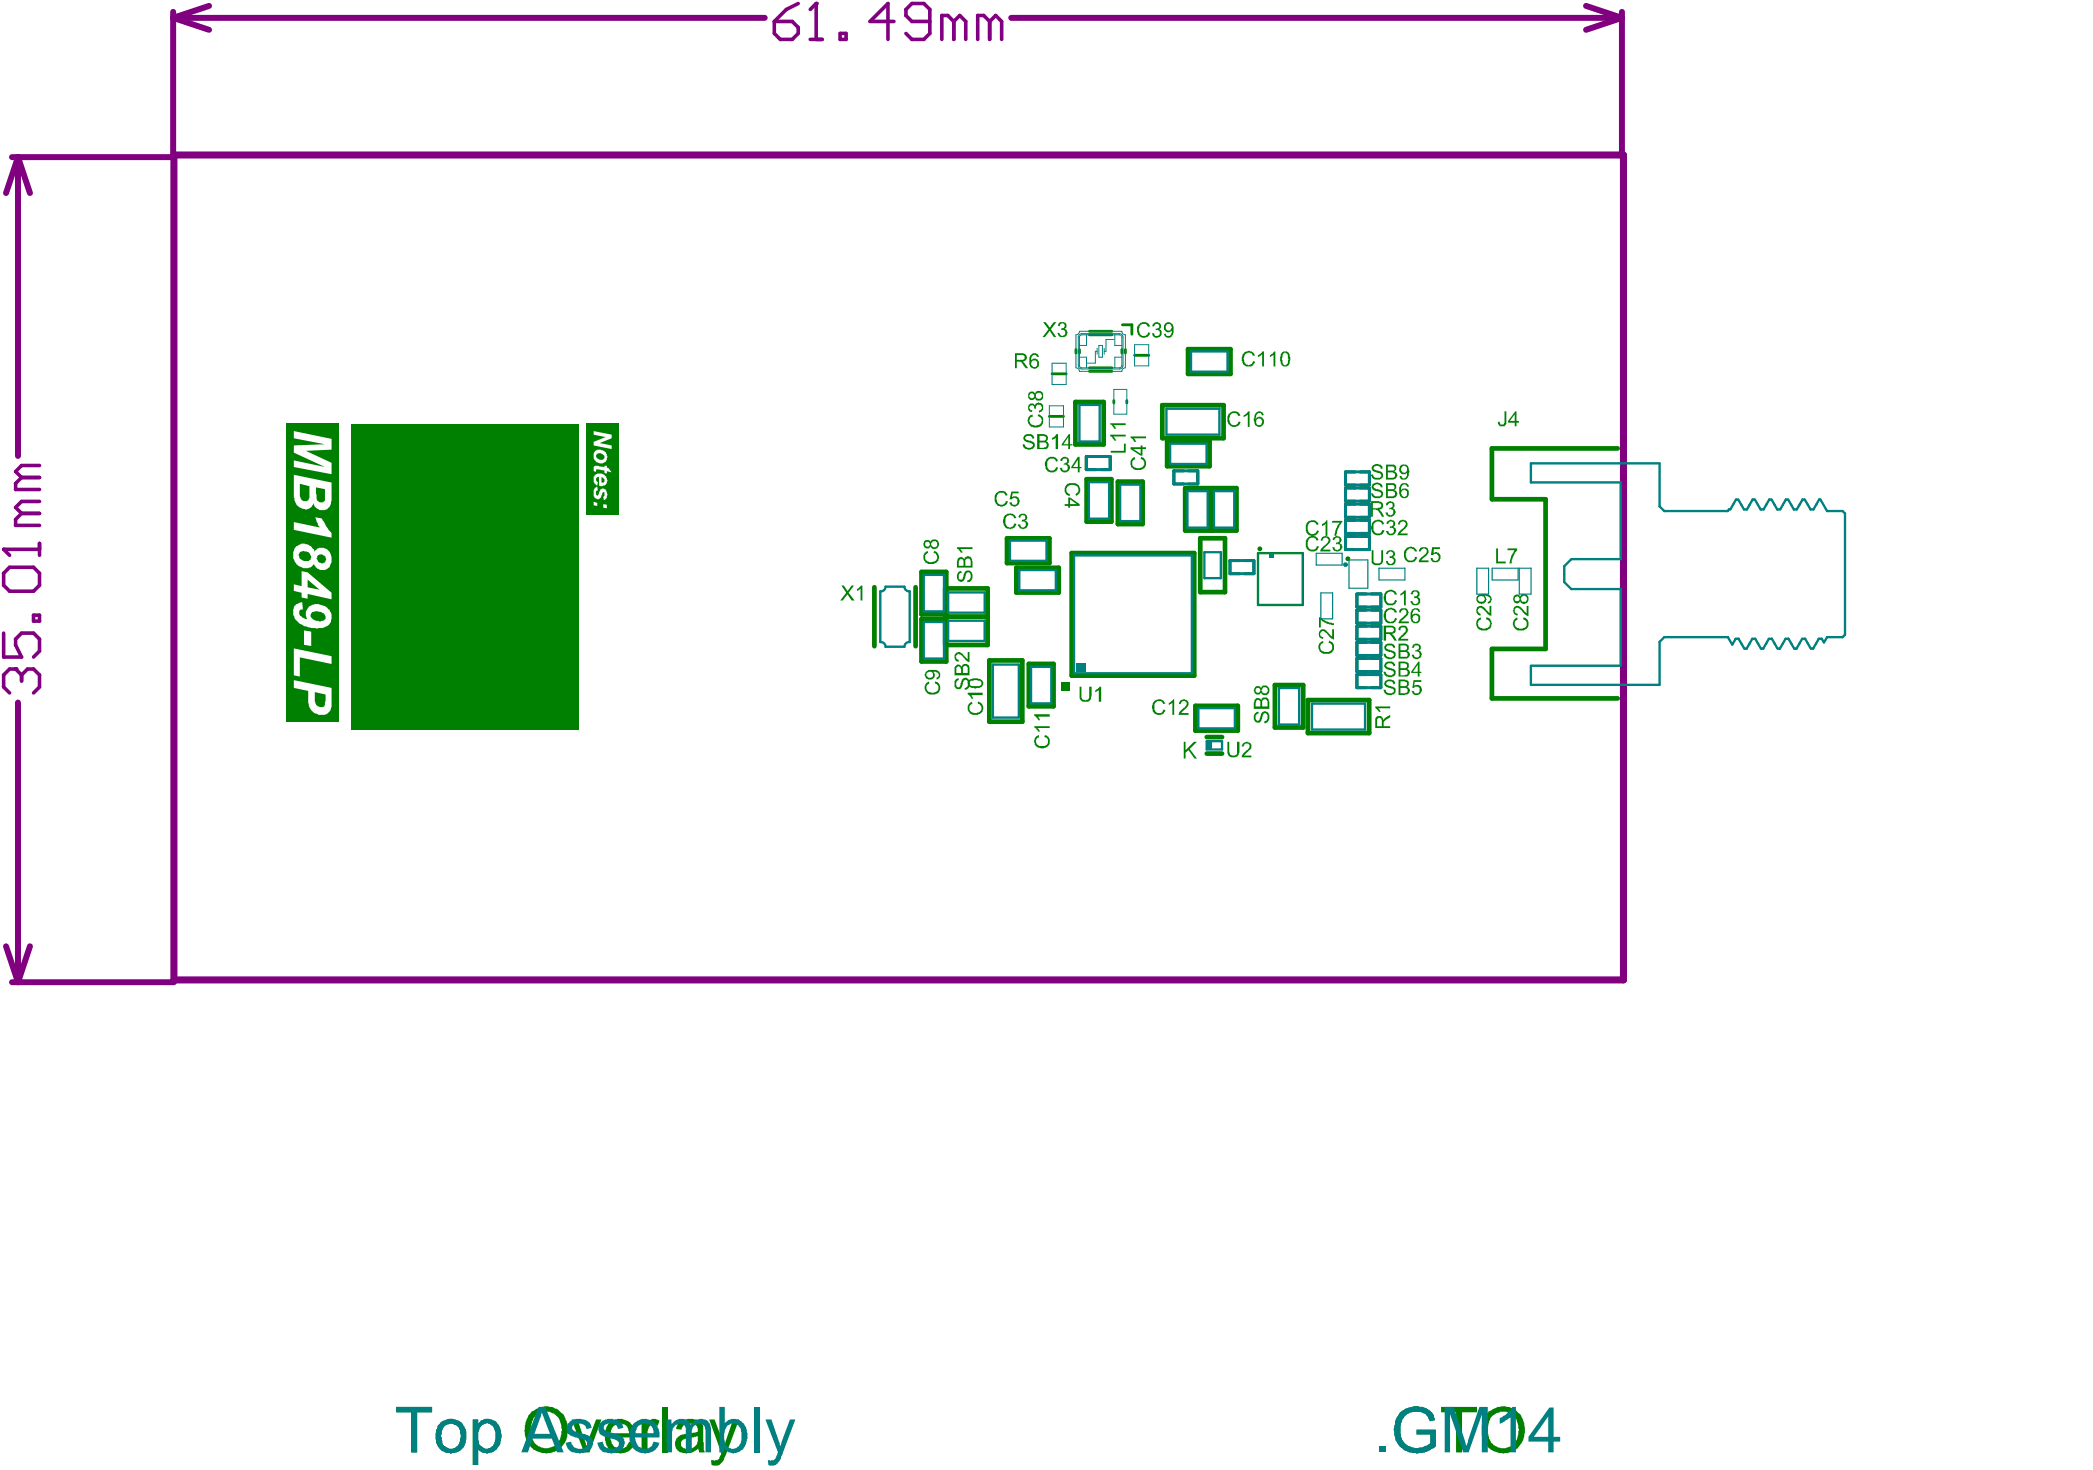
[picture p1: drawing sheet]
<svg xmlns="http://www.w3.org/2000/svg" width="295mm" height="207mm" viewBox="0 0 295 207" stroke-linecap="round" stroke-linejoin="round" font-family="sans-serif">
<path d="M177.5 78.1h6.3v7.3h-6.3z" fill="none" stroke="#008000" stroke-width=".33"/>
<g fill="none" stroke="#008000" stroke-width=".42">
<path d="M153.2 64.4h1.4M153.2 64.4v1.9h1.4M155.3 64.4h1.3v1.9h-1.3M166.9 66.4h-1.3v1.9h1.3M167.7 66.4h1.3v1.9h-1.3M174.8 79.1h-1.3v1.9h1.3M175.6 79.1h1.3v1.8l-1.3 .1M189.8 75.7h1.3M189.8 75.7v1.8h1.3M191.1 66.6h-1.3v1.8h1.3M191.1 68.9h-1.3v1.8h1.3M191.1 71.1h-1.3v1.9h1.3"/>
<path d="M191.1 73.4h-1.3v1.9h1.3M191.9 73h1.3M191.9 68.4h1.3M191.9 66.6h1.3v1.8M191.9 68.9h1.3v1.8h-1.3M191.9 71.1h1.3v1.9M191.9 73.4h1.3v1.9h-1.3M191.9 75.7h1.3v1.8h-1.3M191.4 92.9h1.3M191.4 83.8h1.3M191.4 88.4h1.3M191.4 95.2h1.3"/>
<path d="M191.4 92.9v1.9h1.3M191.4 83.8v1.9h1.3M191.4 88.4v1.8h1.3M191.4 95.2v1.8h1.3M192.7 86.1h-1.3v1.8h1.3M192.7 90.6l-1.3 .1v1.8h1.3M193.5 92.9h1.3v1.9h-1.3M193.5 83.8h1.3v1.9h-1.3M193.5 86.1h1.3v1.8h-1.3M193.5 88.4h1.3v1.8h-1.3M193.5 90.6h1.3v1.9h-1.3M193.5 95.2h1.3v1.8h-1.3"/>
</g>
<g fill="none" stroke="#008000" stroke-width=".66">
<path d="M151.7 56.7h4v6h-4zM164 57.2h8.6v4.6h-8.6zM167.6 49.3h6v3.5h-6zM142.1 76h5.9v3.5h-5.9zM151.2 78h17.3v17.3h-17.3zM153.3 67.6h3.5v6h-3.5zM157.7 68h3.5v6h-3.5zM164.7 62.3h5.9v3.5h-5.9zM167.2 68.9h3.5v6h-3.5zM169.3 76h3.5v7.6h-3.5zM171 68.9h3.4v6h-3.4zM228.2 63.3h-17.7v7.2h7.5v21.1h-7.5v7h17.7"/>
<path d="M123.4 82.9v8.3M129.2 82.9v8.3M130 80.7h3.5v6h-3.5zM130 87.4h3.5v5.9h-3.5zM133.3 87h6M133.3 83h6v8h-6zM139.6 93.2h4.6v8.6h-4.6zM143.4 80.1h6v3.5h-6zM145.1 93.7h3.5v6h-3.5zM168.6 99.6h6v3.5h-6zM179.9 96.7h3.9v6h-3.9zM184.5 98.8h8.7v4.6h-8.7z"/>
<path d="M170.2 106.3h2.2M170.2 104h2.2"/>
</g>
<g fill="none" stroke="#008000" stroke-width=".4">
<path d="M148.4 52.8h2M150 58.8h-2M151.8 49.3v.5M152.3 49.3v.5M153.7 52.4h3.2M153.7 46.7h3.2M153.7 47.2h3.2M156.9 51.9h-3.2M157.1 56.5v.4M158.3 49.3v.5M158.4 45.8h1.3v1.4M158.8 49.3v.5"/>
<path d="M159 56.5v.4M160.1 50.1h2"/>
</g>
<g fill="#008000">
<path d="M49.6 59.8h32v43.1h-32z" fill-rule="evenodd"/>
<path d="M82.8 59.8h4.6v12.9h-4.6z" fill-rule="evenodd"/>
</g>
<g fill="#008000">
<path d="M194.5 204.1h1v.9h-1z"/>
<path d="M197.6 199.2a3.3 3.3 0 0 1 4.4 .1l.3 .4 .2 .7-.8 .2-.1-.2a1.37 1.37 0 0 0-1.1-1.1 2.42 2.42 0 0 0-2.4 .7v.1a2.45 2.45 0 0 0-.5 2v.1a2.22 2.22 0 0 0 2.8 2.1l.9-.3 .5-.3v-1.3h-2v-.7h2.7v2.4v.1a4.3 4.3 0 0 1-3.7 .8l-.3-.2a2.62 2.62 0 0 1-1.7-2 4 4 0 0 1 .7-3.4z"/>
<path d="M203.3 198.5h5.1v.8h-2.1v5.7h-.9v-5.7h-2.1z"/>
<path d="M167 104.7h.3v1.2l1.1-1.2h.5l-1.1 1 1.1 1.3h-.4l-.8-1.1-.4 .3v.8h-.3z"/>
<path d="M55.9 198.5h5.1v.8h-2.2v5.7h-.8v-5.7h-2.1z"/>
<path d="M80.6 200.3h.9l1.2 3.7 1.4-3.7h.8l-1.7 4.7h-.8z"/>
<path d="M90.5 200.3h.8v.8l.1-.2a.97 .97 0 0 1 1.3-.6l.3 .2-.2 .7a.8 .8 0 0 0-.9-.1 .8 .8 0 0 0-.5 .7v.1v3.1h-.9z"/>
<path d="M93.5 198.5h.8v6.5h-.8z"/>
<path d="M100 200.3h.8l1.1 2.9 .3 .9 1.2-3.8h.9l-1.8 4.7a3.1 3.1 0 0 1-1 1.7l-.2 .1-.9-.1-.1-.7 .5 .1 .3-.1a.59 .59 0 0 0 .5-.5l.1-.3v-.2z"/>
<path d="M149.7 96.2h1.2v1.2h-1.2z"/>
<path d="M210.5 199.8a3.3 3.3 0 0 0 .2 4.1h.1a2.02 2.02 0 0 0 3.1-.6l.1-.2 .2-.7a3 3 0 0 0-.8-2.8 2.17 2.17 0 0 0-2.8 .2zM210.1 199.1h.1a2.71 2.71 0 0 1 3.2-.3 2.6 2.6 0 0 1 1.6 2.3 3.4 3.4 0 0 1-1.4 3.6 3 3 0 0 1-2.4 .3l-.5-.2a2.74 2.74 0 0 1-1.5-1.8 4.1 4.1 0 0 1 .9-3.9z"/>
<path d="M62.8 201.1a1.99 1.99 0 0 0-.5 1.8v.3a1.32 1.32 0 0 0 1.4 1.2 1.32 1.32 0 0 0 1.2-1.5l.1-.1-.1-.5a1.31 1.31 0 0 0-1.5-1.4zM62.1 200.7a2.26 2.26 0 0 1 3.7 1.3 3.7 3.7 0 0 1-.5 2.3 2.18 2.18 0 0 1-2.7 .5h-.2l-.3-.3a2.48 2.48 0 0 1-.6-2.1v-.5a1.97 1.97 0 0 1 .6-1.2z"/>
<path d="M66.7 200.3h.8v.7a1.51 1.51 0 0 1 2.2-.5 1.32 1.32 0 0 1 .8 1l.1 .1a2.96 2.96 0 0 1-.3 2.5 1.78 1.78 0 0 1-2.5 .7l-.3-.3v2.2h-.8zM68.1 201.1a2.19 2.19 0 0 0-.6 2.1v.2a1.19 1.19 0 0 0 1.1 1 1.44 1.44 0 0 0 1.3-1.5v-.3a1.62 1.62 0 0 0-.3-1.3l-.1-.1a.92 .92 0 0 0-1.1-.3z"/>
<path d="M75.5 199.8a3.5 3.5 0 0 0 0 3.9l.1 .1a2.17 2.17 0 0 0 2.4 .3 2.17 2.17 0 0 0 1.2-2.1 2.68 2.68 0 0 0-1.1-2.5 1.64 1.64 0 0 0-1.3-.3l-.6 .2zM75.1 199.1h.1a2.71 2.71 0 0 1 3.2-.3l.3 .1a3.7 3.7 0 0 1 1.4 3.2l-.1 .2a2.96 2.96 0 0 1-4.3 2.5 3.1 3.1 0 0 1-1.7-3.5l.1-.3a2.75 2.75 0 0 1 1-1.9z"/>
<path d="M86.5 201.2l-.3 .6-.1 .4h2.6a1.3 1.3 0 0 0-1.3-1.3h-.3zM86.1 200.6h.1a2.07 2.07 0 0 1 3.1 .7l.3 .9v.6h-3.5v.2a1.44 1.44 0 0 0 2.2 1.2l.4-.8 .9 .2a2.19 2.19 0 0 1-3.2 1.2 1.9 1.9 0 0 1-1-1.9 2.81 2.81 0 0 1 .7-2.3z"/>
<path d="M96.4 203.1a.72 .72 0 0 0 .1 1.3 1.41 1.41 0 0 0 1.9-1.1v-.6zM95.8 200.7a2.61 2.61 0 0 1 3.2 .1l.2 .3 .1 3.5 .2 .4h-.9l-.1-.6-.1 .1a2.6 2.6 0 0 1-2.6 .4 1.34 1.34 0 0 1-.5-1.5 1.34 1.34 0 0 1 1.2-1l1.8-.3a.4 .4 0 0 0 .1-.6 .81 .81 0 0 0-1.1-.6 1.38 1.38 0 0 0-1 .3l-.1 .5h-.9h.1l.2-.7z"/>
</g>
<g fill="#fff">
<path d="M83.8 60.8l2.5 .5v.5l-1.7 .7 1.7 .4v.5l-2.5-.5v-.5l1.6-.7-1.6-.4z"/>
<path d="M83.9 65.7l1.4 .2v-.2h.3v.3l.3 .1 .4 .6-.7-.2v.3l-.3-.1v-.3l-.9-.2a.24 .24 0 0 0-.3 0 .24 .24 0 0 0 0 .4l-.3-.1v-.6z"/>
<path d="M84 68.8l.3-.1v.5a.39 .39 0 0 0-.2 .6l.2 .2 .2-.6a.57 .57 0 0 1 .9-.3l.2 .3 .1 .5-.1 .4-.2 .2h-.2l-.1-.4 .2-.2a.26 .26 0 0 0 0-.3 .26 .26 0 0 0-.3-.2l-.1 .5a.55 .55 0 0 1-.6 .6 .55 .55 0 0 1-.5-.6v-.7z"/>
<path d="M84.2 64v.1a.56 .56 0 0 0 .4 .8 .47 .47 0 0 0 .6-.1 .47 .47 0 0 0 .1-.5l-.5-.3zM84.1 63.5a1.09 1.09 0 0 1 1.2 .2 1.09 1.09 0 0 1 .3 1.1 .84 .84 0 0 1-1.3 .4h-.1a1.12 1.12 0 0 1-.1-1.7z"/>
<path d="M84.9 67.3v.8a.32 .32 0 0 0 .4-.2 .32 .32 0 0 0-.2-.4zM83.9 67a1.14 1.14 0 0 1 1.8 .9h-.1v.2a.74 .74 0 0 1-.8 .5l-.3-.1v-1.2h-.1a.34 .34 0 0 0-.3 .3 .34 .34 0 0 0 .2 .4v.5a1.03 1.03 0 0 1-.5-1.2z"/>
<path d="M85.1 71.1l.5 .1v.5l-.5-.1zM83.8 70.8l.5 .2v.4l-.5-.1z"/>
</g>
<g fill="#008000">
<path d="M184.6 75.8a.87 .87 0 0 1 1.4 .3l-.3 .2v-.2a.66 .66 0 0 0-.7-.2 .66 .66 0 0 0-.5 .6 .76 .76 0 0 0 .7 1.1 .43 .43 0 0 0 .5-.5h.1h.3a.97 .97 0 0 1-1.4 .6l-.1-.1a1.35 1.35 0 0 1-.2-1.6z"/>
<path d="M186.5 75.8h.1a.69 .69 0 0 1 1.1 .5l-.1 .3-.9 .9v.1h1v.2h-1.4a2.14 2.14 0 0 1 .9-1.1v-.1a.41 .41 0 0 0 0-.7 .41 .41 0 0 0-.6 .4h-.3z"/>
<path d="M188.2 75.8h.1a.57 .57 0 0 1 .7 0 .57 .57 0 0 1 .1 .7l-.1 .1v.1a.48 .48 0 0 1 .4 .6h-.1a.67 .67 0 0 1-.6 .5 .67 .67 0 0 1-.7-.4l-.1-.2h.4v.1a.39 .39 0 0 0 .6 .3l.1-.2a.44 .44 0 0 0 0-.5 .44 .44 0 0 0-.6-.1l.2-.3a.36 .36 0 0 0 .4-.2 .36 .36 0 0 0-.2-.4h-.2a.3 .3 0 0 0-.3 .3h-.3v-.2z"/>
<path d="M184.6 73.5h.1a.9 .9 0 0 1 1.3 .4l-.3 .2a.61 .61 0 0 0-.6-.4 .61 .61 0 0 0-.5 .5l-.1 .1a.83 .83 0 0 0 .9 1.1l.3-.2 .1-.3h.3l-.1 .1a.92 .92 0 0 1-1.1 .6 .92 .92 0 0 1-.7-1.1l.1-.7z"/>
<path d="M186.5 73.9l.4-.1 .2-.4h.2v2.2h-.3v-1.7l-.5 .4z"/>
<path d="M187.9 73.5h1.5v.2l-.7 1-.2 .9h-.2l.1-.7 .3-.8 .3-.3h-1.1z"/>
<path d="M193.7 65.6a1.01 1.01 0 0 1 1.3 .2v.4h-.2a.52 .52 0 0 0-.9-.4l-.1 .2a.3 .3 0 0 0 .3 .3l.6 .2a.62 .62 0 0 1 .4 .7 .62 .62 0 0 1-.7 .5h-.1a.71 .71 0 0 1-.8-.5h-.1v-.2l.3-.1a.61 .61 0 0 0 .4 .5 .61 .61 0 0 0 .6-.1 .34 .34 0 0 0 .1-.4 .34 .34 0 0 0-.4-.2h-.1a.72 .72 0 0 1-.8-.8z"/>
<path d="M193.7 68.3a.92 .92 0 0 1 1.2 .1l.1 .4h-.2a.51 .51 0 0 0-.5-.5 .51 .51 0 0 0-.5 .5l.3 .2 .5 .1a.6 .6 0 0 1 .5 .7 .6 .6 0 0 1-.7 .5 .76 .76 0 0 1-1-.7l.4 .1a.52 .52 0 0 0 .7 .3 .32 .32 0 0 0 .4-.4l-.1-.2-.5-.1a.67 .67 0 0 1-.7-1z"/>
<path d="M195.5 96.1a.78 .78 0 0 1 1.3 .3l-.2 .2a.49 .49 0 0 0-.4-.5 .49 .49 0 0 0-.5 .1l-.1 .1a.3 .3 0 0 0 .1 .3 .3 .3 0 0 0 .3 .1l.6 .2v.1a.46 .46 0 0 1 .3 .4 .46 .46 0 0 1-.2 .4v.1a1.15 1.15 0 0 1-1.4-.2l-.1-.4 .3 .1a.43 .43 0 0 0 .5 .4h.4v-.1a.31 .31 0 0 0 .2-.3 .31 .31 0 0 0-.4-.2l-.3-.1v-.1a.55 .55 0 0 1-.5-.3 .55 .55 0 0 1 0-.6z"/>
<path d="M199.4 96h1.1v.2h-.9l-.1 .5 .3-.1a.72 .72 0 0 1 .8 .8 .72 .72 0 0 1-.8 .7h-.2l-.3-.3-.1-.3h.2a.46 .46 0 0 0 .6 .3 .46 .46 0 0 0 .3-.6l-.1-.1a.42 .42 0 0 0-.7 0h-.2z"/>
<path d="M195.5 90.9h.1a.79 .79 0 0 1 1.2 .4v.1h-.2a.52 .52 0 0 0-.8-.3 .25 .25 0 0 0-.3 .2 .25 .25 0 0 0 .3 .3l.1 .1a1.47 1.47 0 0 1 1 .5v.1a.72 .72 0 0 1-.8 .7l-.6-.2-.2-.1-.1-.4h.3v.1a.61 .61 0 0 0 .6 .4 .61 .61 0 0 0 .5-.4 .3 .3 0 0 0-.3-.3l-.4-.2a.57 .57 0 0 1-.5-.3 .57 .57 0 0 1 .1-.6z"/>
<path d="M199.4 90.9h.1a.57 .57 0 0 1 .8 .1 .57 .57 0 0 1 0 .8h-.1l.2 .1a.69 .69 0 0 1 0 .9 .69 .69 0 0 1-1 0l-.2-.3 .2-.2a.42 .42 0 0 0 .4 .5 .42 .42 0 0 0 .5-.5 .42 .42 0 0 0-.5-.4h-.1v-.1a.43 .43 0 0 0 .5-.5 .39 .39 0 0 0-.6-.2l-.2 .3h-.2z"/>
<path d="M195.8 70.8h.1a.69 .69 0 0 1 .9 .5h-.1v.3l-.2 .1a.56 .56 0 0 1 .4 .5 .56 .56 0 0 1-.3 .5 .72 .72 0 0 1-1.1-.3v-.1h.3l.1 .3a.44 .44 0 0 0 .7-.2 .44 .44 0 0 0-.5-.6l-.1 .1 .1-.3a.36 .36 0 0 0 .4-.2 .36 .36 0 0 0-.2-.4h-.2a.3 .3 0 0 0-.3 .3h-.3v-.2z"/>
<path d="M197.5 88.4h.1a.72 .72 0 0 1 1.1 .6h-.1v.2l-1 .9h1.1v.3h-1.5l.1-.3 .7-.7a.43 .43 0 0 0 .3-.4 .43 .43 0 0 0-.3-.5 .34 .34 0 0 0-.4 .5l-.4-.1h.1v-.3z"/>
<path d="M193.9 73.4h.2a.84 .84 0 0 1 1.2 .5l-.4 .1a.56 .56 0 0 0-.4-.4 .56 .56 0 0 0-.6 .2h-.1a1.62 1.62 0 0 0 .1 1.3 .64 .64 0 0 0 .7 .2 .64 .64 0 0 0 .4-.5l.3 .1a.96 .96 0 0 1-1.7 .2 1.28 1.28 0 0 1 .3-1.7z"/>
<path d="M195.8 73.5a.73 .73 0 0 1 1.1 .4l-.1 .3-.2 .1v.1a.48 .48 0 0 1 .4 .6h-.1a.69 .69 0 0 1-.7 .5 .69 .69 0 0 1-.7-.6h.4v.2a.43 .43 0 0 0 .7 .1 .43 .43 0 0 0-.1-.7h-.2v-.1l-.3 .1 .2-.2a.36 .36 0 0 0 .4-.3 .36 .36 0 0 0-.2-.4h-.2a.3 .3 0 0 0-.3 .3h-.3v-.2z"/>
<path d="M197.4 73.5h.1a.62 .62 0 0 1 .7-.1h.1a.72 .72 0 0 1 0 1.1l-.7 .8h1v.2h-1.5l.2-.4 .3-.3a1.09 1.09 0 0 0 .7-1 .45 .45 0 0 0-.4-.2 .45 .45 0 0 0-.4 .3v.1h-.3z"/>
<path d="M186.3 90.6l.4-.1v.2l-.2 .1a.61 .61 0 0 0-.2 .7 .61 .61 0 0 0 .5 .4 .79 .79 0 0 0 .8 0 .79 .79 0 0 0 .3-.8l-.1-.3-.4-.1 .1-.3a.98 .98 0 0 1 .7 1.2 .98 .98 0 0 1-1.3 .7h-.2a1.09 1.09 0 0 1-.7-1.1l.1-.4z"/>
<path d="M186.4 88.8h.3a.45 .45 0 0 1 .5 .3l.7 .7v-1h.3v1.4a1.5 1.5 0 0 1-.9-.7l-.3-.2a.41 .41 0 0 0-.7 0 .41 .41 0 0 0 .4 .6v.2h-.1a.7 .7 0 0 1-.4-1.1z"/>
<path d="M186.1 87.1h.2l.1 .2 .4 .2 .3 .1v.1l1.1 .2v.3a2.66 2.66 0 0 1-1.9-.8v1.1h-.2z"/>
<path d="M195.6 85.9l.4-.1a.78 .78 0 0 1 1 .5h.1v.1h-.4v-.1a.64 .64 0 0 0-.8-.3 .64 .64 0 0 0-.4 .9 .53 .53 0 0 0 .4 .7 .57 .57 0 0 0 .6 .1 .57 .57 0 0 0 .3-.5l.3 .1a.89 .89 0 0 1-.7 .7 .89 .89 0 0 1-.9-.4l-.1-.1a1.29 1.29 0 0 1 .2-1.6z"/>
<path d="M197.6 85.9a.79 .79 0 0 1 1.1 .3 .85 .85 0 0 1-.5 .9l-.6 .6h1.1v.2h-1.4l.2-.5 .2-.2a.91 .91 0 0 0 .7-1h-.1a.37 .37 0 0 0-.4-.2 .37 .37 0 0 0-.3 .3v.1h-.3h.1v-.2z"/>
<path d="M195.6 83.4a.91 .91 0 0 1 1.2 .1l.3 .2v.2h-.4a.61 .61 0 0 0-.7-.4 .61 .61 0 0 0-.5 .6v.1a.72 .72 0 0 0 .3 .9 .72 .72 0 0 0 .8 0l.2-.4 .3 .1a.96 .96 0 0 1-1.2 .6 .96 .96 0 0 1-.7-1l.1-.6z"/>
<path d="M197.6 83.8l.6-.5h.1v2.1h-.2v-1.7l-.5 .4z"/>
<path d="M199.3 83.3h.2a.56 .56 0 0 1 .7 .2 .56 .56 0 0 1 0 .6l-.2 .1 .1 .1a.61 .61 0 0 1 .2 .8 .61 .61 0 0 1-.7 .3 .58 .58 0 0 1-.6-.6h.3a.42 .42 0 0 0 .4 .4 .42 .42 0 0 0 .4-.3 .42 .42 0 0 0-.3-.5h-.3v-.3a.37 .37 0 0 0 .5-.1 .37 .37 0 0 0-.2-.5 .37 .37 0 0 0-.5 .1v.3l-.3-.1z"/>
<path d="M212.3 58h.2v1.5a.67 .67 0 0 1-.9 .7l-.3-.4v-.2l.3-.1v.1a.32 .32 0 0 0 .4 .3l.3-.3z"/>
<path d="M159.7 64.7l.4-.2 .1 .3a.64 .64 0 0 0-.5 .6 .64 .64 0 0 0 .4 .6 1.1 1.1 0 0 0 1.3-.4l-.1-.6-.4-.3 .1-.2h.1a.92 .92 0 0 1 .6 1.1 .92 .92 0 0 1-1 .7 .91 .91 0 0 1-1.1-.6l-.1-.1v-.5l.2-.2z"/>
<path d="M159.5 61.6h2.2v.2h-1.7l.3 .6h-.3l-.1-.3-.4-.3z"/>
<path d="M134.9 95.8l.4-.1v.3l-.3 .1-.1 .1-.1 .3 .1 .1a.28 .28 0 0 0 .2 .4 .28 .28 0 0 0 .3-.3h.1l.1-.4a.66 .66 0 0 1 .9-.6 1.18 1.18 0 0 1 .2 1.3l-.3 .3h-.3v-.2a.65 .65 0 0 0 .4-1l-.2-.2-.3 .1-.2 .2v.4a.58 .58 0 0 1-.7 .6 .58 .58 0 0 1-.4-.8v-.3z"/>
<path d="M134.9 92.1l.3-.1a1.09 1.09 0 0 1 .9 .7l.4 .4v-1.1h.3v1.4h-.4l-.8-1a.41 .41 0 0 0-.7 .1 .41 .41 0 0 0 .4 .6v.3a.58 .58 0 0 1-.6-.5v-.5z"/>
<path d="M175.6 49.7l.2-.1a.99 .99 0 0 1 1.2 .6h-.3v-.1a.59 .59 0 0 0-.6-.3 .59 .59 0 0 0-.5 .4l-.1 .1a1.35 1.35 0 0 0 .3 1.2h.4l.4-.1 .2-.5 .2 .1a.92 .92 0 0 1-.7 .7 .92 .92 0 0 1-.9-.4 1.26 1.26 0 0 1 .2-1.6z"/>
<path d="M177.5 50.1l.2-.1 .4-.4h.2v2.1h-.2v-1.7l-.5 .4h-.1z"/>
<path d="M179.2 50.1l.3-.2 .3-.3h.1v2.1h-.2v-1.7l-.1 .2h-.2l-.2 .2z"/>
<path d="M147.7 64.7a1.11 1.11 0 0 1 1.5 .1l.1 .3h-.3a.67 .67 0 0 0-.8-.4 .67 .67 0 0 0-.4 .9 .64 .64 0 0 0 .4 .8 .64 .64 0 0 0 .7-.3l.1-.2 .3 .1a.99 .99 0 0 1-1.5 .5 1.49 1.49 0 0 1-.1-1.8z"/>
<path d="M149.9 64.5a.68 .68 0 0 1 1 .6h-.1v.2l-.3 .2h.1a.58 .58 0 0 1 .4 .6 .58 .58 0 0 1-.5 .5v.1h-.5a.59 .59 0 0 1-.5-.6l.3-.1a.44 .44 0 0 0 .3 .4 .44 .44 0 0 0 .5-.2 .39 .39 0 0 0-.1-.6 .39 .39 0 0 0-.5 0l.1-.2h.2v-.1a.33 .33 0 0 0 .2-.5 .33 .33 0 0 0-.6 .1v.2h-.3v-.3z"/>
<path d="M147.2 45.5h.3l.6 .7 .6-.7h.3l-.7 1 .7 1.1h-.3l-.6-1-.7 1h-.3l.8-1.1z"/>
<path d="M149.5 45.5h.1a.61 .61 0 0 1 .7 0 .61 .61 0 0 1 .2 .7l-.3 .2 .3 .2a.57 .57 0 0 1 0 .6 .57 .57 0 0 1-.5 .4 .63 .63 0 0 1-.8-.6l.3 .1a.4 .4 0 0 0 .6 .2 .4 .4 0 0 0 0-.7h-.4l.1-.3a.34 .34 0 0 0 .4-.4l-.1-.1a.32 .32 0 0 0-.4-.2 .32 .32 0 0 0-.2 .4h-.3z"/>
<path d="M156.7 63.6h1.9v-1h.2v1.3h-2.1z"/>
<path d="M156.6 61.3h2.2v.3h-1.7l.4 .5v.1h-.3l-.1-.3-.5-.4z"/>
<path d="M156.6 59.7h2.2v.3h-1.7l.4 .4v.1h-.3l-.4-.6h-.2z"/>
<path d="M160.6 45.8a1.04 1.04 0 0 1 1.6 .1l.1 .1-.4 .1a.61 .61 0 0 0-.5-.4 .61 .61 0 0 0-.6 .3 1.05 1.05 0 0 0 .2 1.3 .64 .64 0 0 0 1-.4l.3 .1-.1 .1a.86 .86 0 0 1-1.5 .2 1.38 1.38 0 0 1-.2-1.3h.1z"/>
<path d="M162.9 45.5a.61 .61 0 0 1 .7 .1 .61 .61 0 0 1 .1 .8l-.2 .1a.6 .6 0 0 1 .3 .9 .74 .74 0 0 1-1.2-.1l-.1-.2 .3-.1a.43 .43 0 0 0 .6 .4 .43 .43 0 0 0 .1-.8h-.1h-.4v-.2h.2a.36 .36 0 0 0 .3-.6 .36 .36 0 0 0-.6 .1l-.1 .1h-.3z"/>
<path d="M145.4 58.6l.2-.1 .1 .3a.56 .56 0 0 0-.5 .5 .56 .56 0 0 0 .4 .6v.1h.2a1.26 1.26 0 0 0 1.1-.3 .74 .74 0 0 0-.5-1l.1-.2a.92 .92 0 0 1 .7 .7 .92 .92 0 0 1-.5 1 1.29 1.29 0 0 1-1.5-.2 .91 .91 0 0 1 .1-1.4z"/>
<path d="M145.3 56.9h.1a.39 .39 0 0 1 .6 .3l.3-.3a.73 .73 0 0 1 .8 .2 .73 .73 0 0 1 .1 .8l-.3 .2-.3 .1 .1-.3a.4 .4 0 0 0 .2-.6 .4 .4 0 0 0-.7 0h-.1v.4l-.2-.1a.35 .35 0 0 0-.2-.4 .35 .35 0 0 0-.4 .1 .35 .35 0 0 0 .1 .5v.1h.2v.3v-.1a.61 .61 0 0 1-.5-.4 .61 .61 0 0 1 .2-.7z"/>
<path d="M144.6 61.3a.9 .9 0 0 1 1.3 .5l-.3 .1a.55 .55 0 0 0-.4-.4 .55 .55 0 0 0-.6 .3 .32 .32 0 0 0 .4 .3l.1 .1a.73 .73 0 0 1 .9 .7 .83 .83 0 0 1-1.1 .5h-.3v-.1a.48 .48 0 0 1-.3-.6h.2a.61 .61 0 0 0 .6 .5 .61 .61 0 0 0 .6-.4l-.1-.2-.4-.2a.73 .73 0 0 1-.8-.7z"/>
<path d="M148.4 61.8l.4-.2 .2-.3h.3v2.1h-.4v-1.6l-.5 .3z"/>
<path d="M177 100.6l.3-.1h.3v.2a.53 .53 0 0 0-.5 .5 .53 .53 0 0 0 .4 .5l.2-.2v-.2h.1a.86 .86 0 0 1 .8-.9l.1 .1a.94 .94 0 0 1-.2 1.6l-.2-.3a.67 .67 0 0 0 .5-.9l-.1-.1a.26 .26 0 0 0-.3-.2 .26 .26 0 0 0-.2 .3h-.1l-.1 .6a.51 .51 0 0 1-.5 .5 .51 .51 0 0 1-.5-.5h-.1v-.5z"/>
<path d="M173.3 58.4a1.01 1.01 0 0 1 1.7 .2l-.3 .1a.61 .61 0 0 0-.5-.4 .61 .61 0 0 0-.6 .3 1.01 1.01 0 0 0 .2 1.3 .64 .64 0 0 0 1-.4l.2 .1h-.1a.92 .92 0 0 1-1 .6 .92 .92 0 0 1-.7-1v-.5z"/>
<path d="M175.5 58.6l.4-.2 .2-.4h.2v2.2h-.3v-1.6l-.6 .3z"/>
<path d="M195.5 93.4h.1a.79 .79 0 0 1 1.2 .5l-.2 .1a.49 .49 0 0 0-.4-.4 .49 .49 0 0 0-.5 .1l-.1 .1a.3 .3 0 0 0 .1 .4 .3 .3 0 0 0 .3 0v.1l.5 .1a.61 .61 0 0 1 .4 .5 .61 .61 0 0 1-.3 .6 1.45 1.45 0 0 1-1.1-.1l-.2-.2-.1-.4 .3 .1a.59 .59 0 0 0 .6 .4 .59 .59 0 0 0 .5-.3 .32 .32 0 0 0-.4-.4v-.1h-.6l-.1-.2a.4 .4 0 0 1-.1-.6z"/>
<path d="M135.3 80.6l.3-.1 .1 .4h-.1a.5 .5 0 0 0-.3 .8 .29 .29 0 0 0 .4 .1 .29 .29 0 0 0 .1-.4h.1a.73 .73 0 0 1 .8-.9h.1a.94 .94 0 0 1 .1 1.5v.1l-.4 .1-.1-.2a.67 .67 0 0 0 .5-.6 .67 .67 0 0 0-.2-.6h-.1a.32 .32 0 0 0-.3 .4l-.1 .1a.68 .68 0 0 1-.9 .7 1.03 1.03 0 0 1 0-1.3z"/>
<path d="M135 77.2h2.2v.3h-1.7l.3 .5h-.3l-.1-.3-.4-.3z"/>
<path d="M193.5 77.6h.3v1.2a.57 .57 0 0 0 .2 .7 .57 .57 0 0 0 .7-.1l.2-.2v-1.6h.2v1.2a.8 .8 0 0 1-1 1 .63 .63 0 0 1-.6-.9z"/>
<path d="M195.8 77.7l.2-.1a.61 .61 0 0 1 .6 .2 .61 .61 0 0 1 .1 .7l-.2 .1a.63 .63 0 0 1 .4 .8 .63 .63 0 0 1-.9 .4l-.4-.2-.1-.4h.3a.43 .43 0 0 0 .5 .4 .44 .44 0 0 0 .3-.6 .44 .44 0 0 0-.6-.3v-.2a.34 .34 0 0 0 .5-.1 .34 .34 0 0 0 0-.4l-.1-.1a.3 .3 0 0 0-.3-.1 .3 .3 0 0 0-.2 .3h-.1v.1l-.3-.1z"/>
<path d="M141.8 72.7l.3-.2a.98 .98 0 0 1 1.2 .4l.1 .2-.3 .1-.1-.1a.3 .3 0 0 0-.3-.4h-.1a.8 .8 0 0 0-.8 1.1 .63 .63 0 0 0 .6 .6 .63 .63 0 0 0 .7-.6l.3 .1v.2a.97 .97 0 0 1-1.4 .4 1.29 1.29 0 0 1-.4-1.4z"/>
<path d="M143.9 72.6h.1a.57 .57 0 0 1 .5-.1 .57 .57 0 0 1 .4 .5l.1 .1-.4 .4a.56 .56 0 0 1 .4 .6 .56 .56 0 0 1-.5 .5l-.1 .1-.4-.1-.2-.2-.2-.4h.4a.41 .41 0 0 0 .6 .4 .41 .41 0 0 0-.1-.7v-.1h-.4l.1-.3a.34 .34 0 0 0 .4-.4l-.1-.2h-.3h-.2v.4l-.3-.1z"/>
<path d="M150.6 68.3h.1a1.6 1.6 0 0 1 1.4 .1 .99 .99 0 0 1 0 1.5l-.3 .1-.1-.3 .2-.1a.61 .61 0 0 0 .2-.6 .61 .61 0 0 0-.5-.5l-.1-.1a.75 .75 0 0 0-.8 .2 .75 .75 0 0 0-.2 .8l.3 .3h.2l-.1 .3h-.1a.91 .91 0 0 1-.6-1.1l.1-.3z"/>
<path d="M140.6 69.5a1.2 1.2 0 0 1 1.3-.1l.3 .5-.4 .1a.61 .61 0 0 0-.5-.5 .61 .61 0 0 0-.6 .3 .97 .97 0 0 0 .4 1.4h.1a.8 .8 0 0 0 .7-.5h.3a.95 .95 0 0 1-1.2 .8 .95 .95 0 0 1-.7-1.2v-.3z"/>
<path d="M142.7 69.4h1v.2h-.8l-.1 .5 .1-.1a.68 .68 0 0 1 .9 .9 .43 .43 0 0 1-.4 .5l-.1 .1-.6-.1-.3-.3v-.2h.3a.46 .46 0 0 0 .6 .3 .46 .46 0 0 0 .2-.7h-.1a.43 .43 0 0 0-.5-.2l-.1 .2h-.4z"/>
<path d="M130.4 78l.5-.3 .1 .4a.64 .64 0 0 0-.5 .5 .64 .64 0 0 0 .4 .6 .97 .97 0 0 0 1.2-.3l.1-.5-.2-.3-.3-.1 .1-.3 .1 .1a.84 .84 0 0 1 .4 1.4 1.12 1.12 0 0 1-1.4 .4 1.12 1.12 0 0 1-.6-1.3z"/>
<path d="M130.9 96.2l.1-.1 .1 .4a.61 .61 0 0 0-.4 .6 .61 .61 0 0 0 .6 .6h.2a.78 .78 0 0 0 .9-.9l-.2-.2-.3-.2 .1-.3a.89 .89 0 0 1 .6 1 .88 .88 0 0 1-1 .9 1.02 1.02 0 0 1-1.1-1.4z"/>
<path d="M136.7 99.3l.4-.3 .1 .4a.64 .64 0 0 0-.5 .5 .64 .64 0 0 0 .4 .6 .97 .97 0 0 0 1.3-.3l.1-.5-.3-.3-.2-.1v-.3a.95 .95 0 0 1 .7 1.2 .95 .95 0 0 1-1.2 .7 .99 .99 0 0 1-.9-.6 .99 .99 0 0 1 .1-1z"/>
<path d="M136.5 97.7h2.1v.4h-1.6l.3 .3v.2h-.3l-.1-.4-.4-.2z"/>
<path d="M146.1 103.9l.5-.2v.4a.61 .61 0 0 0-.4 .7 .61 .61 0 0 0 .6 .5h.1a.72 .72 0 0 0 .8-.3 .72 .72 0 0 0 .1-.8l-.5-.2 .2-.3a.96 .96 0 0 1 .2 1.7 1.19 1.19 0 0 1-1.8-.6v-.4z"/>
<path d="M145.9 102.5h2.2v.2h-1.7l.3 .5h-.3v-.1l-.2-.1v-.2l-.3-.2z"/>
<path d="M145.9 100.8h2.2v.3h-1.7l.3 .4v.1h-.2l-.1-.2-.5-.4z"/>
<path d="M163 98.8h.2a.84 .84 0 0 1 1.2 .5l-.3 .1a.68 .68 0 0 0-.8-.4 .68 .68 0 0 0-.4 .9 .65 .65 0 0 0 .5 .7 .65 .65 0 0 0 .7-.5l.3 .2a.96 .96 0 0 1-1.7 .2 1.28 1.28 0 0 1 .3-1.7z"/>
<path d="M164.9 99.2l.2-.1 .4-.4h.2v2.2h-.3v-1.7l-.5 .3z"/>
<path d="M166.5 98.8h.2a.68 .68 0 0 1 1 .7l-1 1v.1h1v.3h-1.5a1.7 1.7 0 0 1 .9-1l.1-.2a.42 .42 0 0 0 .2-.6 .42 .42 0 0 0-.6-.2l-.2 .3v.2h-.3z"/>
<path d="M198.6 77.2a1.17 1.17 0 0 1 1.2 .3l.1 .3h-.3a.6 .6 0 0 0-.7-.4 .6 .6 0 0 0-.5 .6 .92 .92 0 0 0 .3 1.1 .69 .69 0 0 0 1-.5l.2 .1a.97 .97 0 0 1-1.1 .6 .97 .97 0 0 1-.7-1.1l.1-.6z"/>
<path d="M200.4 77.3l.2-.1a.67 .67 0 0 1 .9 .7v.2l-.2 .3-.8 .6v.1h1v.2h-1.4a3.1 3.1 0 0 1 1.1-1.2v-.1a.3 .3 0 0 0 .1-.3 .3 .3 0 0 0-.3-.2l-.1-.1a.43 .43 0 0 0-.5 .4h-.2z"/>
<path d="M202 77.2h1.1v.3h-.8l-.1 .6v-.1h.2a.65 .65 0 0 1 .8 .7 .73 .73 0 0 1-.6 .7 .73 .73 0 0 1-.7-.4l-.1-.3h.3a.38 .38 0 0 0 .4 .5 .38 .38 0 0 0 .4-.4 .36 .36 0 0 0-.2-.6v-.1a.38 .38 0 0 0-.5 .2h-.3z"/>
<path d="M213.9 87.2l.1-.1 .1 .3a.61 .61 0 0 0-.4 .7 .61 .61 0 0 0 .6 .5v.1h.2a.76 .76 0 0 0 .7-.3 .76 .76 0 0 0 .1-.8l-.4-.2 .1-.3a.98 .98 0 0 1 .6 1.2 .98 .98 0 0 1-1.2 .7 .68 .68 0 0 1-.7-.4 .94 .94 0 0 1 .2-1.4z"/>
<path d="M213.7 85.6h.2v-.1l.6 .1 .9 .9v-1h.2v1.4a1.7 1.7 0 0 1-1-.8l-.1-.1a.41 .41 0 0 0-.8 0 .41 .41 0 0 0 .4 .6v.3a.69 .69 0 0 1-.5-1.1z"/>
<path d="M208.5 87.3l.4-.2 .1 .3a.65 .65 0 0 0-.5 1 1.12 1.12 0 0 0 1.6 0v-.1a.69 .69 0 0 0-.5-.9l.1-.3a.59 .59 0 0 1 .6 .5l.1 .1a.99 .99 0 0 1-1.2 1.3 .87 .87 0 0 1-.9-.9l-.1-.2h.1v-.3z"/>
<path d="M208.4 85.7a.92 .92 0 0 1 1.3 .5l.4 .3v-1h.3v1.4l-.5-.2a2.14 2.14 0 0 0-1.1-.9l-.3 .1v.4l.1 .2 .3 .1v.3a.73 .73 0 0 1-.5-1.1z"/>
<path d="M195.8 65.8v.6h.5a.32 .32 0 0 0 .4-.3 .32 .32 0 0 0-.4-.3zM195.8 66.7v.7h.6a.39 .39 0 0 0 .4-.2 .39 .39 0 0 0-.1-.5zM195.5 65.6h.9a.34 .34 0 0 1 .5 .2l.1 .1a.39 .39 0 0 1-.3 .6v.1a.3 .3 0 0 1 .4 .3v.3l-.3 .4h-.2v.1h-1.1z"/>
<path d="M197.9 65.7a.55 .55 0 0 0-.2 .6 .55 .55 0 0 0 .5 .4 .45 .45 0 0 0 .3-.4 .45 .45 0 0 0-.3-.5v-.1zM197.7 65.6l.4-.1v.1h.1a.59 .59 0 0 1 .5 .6 1.41 1.41 0 0 1-.4 1.5h-.1a.6 .6 0 0 1-.8-.5h.3v.1a.34 .34 0 0 0 .6 0l.2-.1v-.5h-.1a.43 .43 0 0 1-.6 .2 .81 .81 0 0 1-.3-1.1z"/>
<path d="M195.8 68.4v.6h.5a.32 .32 0 0 0 .4-.3 .32 .32 0 0 0-.4-.3zM195.8 69.3v.7h.6a.39 .39 0 0 0 .4-.2 .39 .39 0 0 0-.1-.4zM195.5 68.2h.9a.34 .34 0 0 1 .5 .2l.1 .1a.39 .39 0 0 1-.3 .6v.1a.3 .3 0 0 1 .4 .3v.1v.2a.59 .59 0 0 1-.6 .5h-1z"/>
<path d="M197.8 68.2h.4a.6 .6 0 0 1 .5 .5h-.2a.38 .38 0 0 0-.4-.4 .38 .38 0 0 0-.4 .5h-.1v.4a.65 .65 0 0 1 .9-.2 .65 .65 0 0 1 .2 .9 .7 .7 0 0 1-.8 .4 .7 .7 0 0 1-.5-.8 1.34 1.34 0 0 1 .4-1.3zM197.8 69.2v.1a.33 .33 0 0 0-.1 .5l.1 .2a.37 .37 0 0 0 .4 .1 .37 .37 0 0 0 .3-.3 .47 .47 0 0 0-.1-.5 .47 .47 0 0 0-.4-.2v.1z"/>
<path d="M197.6 96.1v.7h.5a.34 .34 0 0 0 .4-.3 .34 .34 0 0 0-.3-.4zM197.6 97.1v.7h.6a.38 .38 0 0 0 .4-.3 .38 .38 0 0 0-.4-.4zM197.3 95.9h.9v.1a.47 .47 0 0 1 .5 .3 .47 .47 0 0 1-.1 .5l-.1 .1 .1 .1a.48 .48 0 0 1 .3 .6l-.2 .1a.34 .34 0 0 1-.5 .3v.1h-.9z"/>
<path d="M197.6 91.1v.7h.5a.35 .35 0 0 0 .4-.4 .35 .35 0 0 0-.4-.3zM197.6 92v.7h.6a.3 .3 0 0 0 .4-.1 .3 .3 0 0 0-.1-.4l-.1-.2zM197.3 90.8h.9a.55 .55 0 0 1 .5 .4 .55 .55 0 0 1-.2 .6 .53 .53 0 0 1 .4 .5 .53 .53 0 0 1-.3 .5l-.1 .1h-1.2z"/>
<path d="M193.7 71v.7h.7v-.1a.34 .34 0 0 0 .5-.4l-.1-.1-.3-.1zM193.4 70.7h1.1l.2 .1a.55 .55 0 0 1 .4 .4 .55 .55 0 0 1-.2 .6l-.4 .1 .4 .3 .4 .7h-.4l-.4-.7-.4-.3h-.4v1h-.3z"/>
<path d="M195.5 88.5v.7h.7a.36 .36 0 0 0 .4-.4 .36 .36 0 0 0-.5-.3zM195.2 88.3h1a.59 .59 0 0 1 .7 .5 .59 .59 0 0 1-.6 .7l.3 .1 .5 .8h-.4l-.3-.6-.4-.3h-.5v.9h-.3z"/>
<path d="M199.2 86h.1a.64 .64 0 0 1 .6-.2 .64 .64 0 0 1 .5 .5h-.3l-.2-.2a.36 .36 0 0 0-.4-.1 .36 .36 0 0 0-.2 .4v.5a.59 .59 0 0 1 .6-.3 .59 .59 0 0 1 .5 .6 .53 .53 0 0 1-.4 .7h-.1a.78 .78 0 0 1-.9-.9v-.6zM199.3 86.9v.1a.52 .52 0 0 0 .1 .7 .47 .47 0 0 0 .7-.2 .47 .47 0 0 0-.3-.6l-.1-.1z"/>
<path d="M213.7 58.5l-.7 .9h.7zM213.8 58h.1v1.4h.4v.2h-.4v.6h-.2v-.6h-.9v-.2z"/>
<path d="M159.9 63.4l1 .6v-.6zM159.5 63.1h1.4v-.2h.3v.2h.5v.3h-.5v.9h-.3l-1.4-.9z"/>
<path d="M135 94.1l-.1 .1v.8h.7l-.1-.8-.2-.2zM135.9 94l-.1 .1v.9h.7v-.6a.38 .38 0 0 0-.2-.4 .38 .38 0 0 0-.4 0zM135 93.8h.2a.45 .45 0 0 1 .5 .3 .55 .55 0 0 1 .4-.4 .55 .55 0 0 1 .6 .2l.1 .2v1.2h-2.1v-1.2z"/>
<path d="M181.2 49.8a.46 .46 0 0 0-.3 .6l-.1 .1 .1 .5a.44 .44 0 0 0 .5 .5 1.1 1.1 0 0 0 .3-1.1v-.1a.43 .43 0 0 0-.4-.5zM181 49.6h.1a.65 .65 0 0 1 .8 .8h.1v.5h-.1a.64 .64 0 0 1-.5 .8 .64 .64 0 0 1-.7-.7 1.25 1.25 0 0 1 .3-1.4z"/>
<path d="M152.1 64.9l-.7 1h.7zM152.1 64.5h.2v1.4h.3v.2h-.3v.6h-.2v-.6h-1v-.2z"/>
<path d="M143.4 50.1v.7h.7a.35 .35 0 0 0 .4-.4 .35 .35 0 0 0-.4-.3zM143.2 49.8h.9a.67 .67 0 0 1 .7 1l-.5 .2 .2 .2 .5 .8h-.3l-.4-.6a.45 .45 0 0 0-.5-.4h-.4v1h-.2z"/>
<path d="M145.6 49.9l.2-.1a.71 .71 0 0 1 .8 .6h-.3l-.2-.3-.2-.1v.1a.3 .3 0 0 0-.3 .3h-.1v.5a.66 .66 0 0 1 .9-.1 .66 .66 0 0 1 0 1l-.1 .1a.42 .42 0 0 1-.6 .1 .81 .81 0 0 1-.5-1.1l.1-.7zM145.4 51.3a.5 .5 0 0 0 1 0 .5 .5 0 0 0-1 0z"/>
<path d="M164.6 45.8v.2a.41 .41 0 0 0 .2 .6 .41 .41 0 0 0 .4-.6 .42 .42 0 0 0-.6-.2zM164.5 45.5a.7 .7 0 0 1 1 .5 1.78 1.78 0 0 1-.3 1.6l-.2 .1a.71 .71 0 0 1-.8-.6h.3a.33 .33 0 0 0 .2 .3 .33 .33 0 0 0 .4-.1l.1-.1 .1-.6a.61 .61 0 0 1-.8 .3 .61 .61 0 0 1-.3-.8v-.2z"/>
<path d="M145.4 55.5v.1a.32 .32 0 0 0-.1 .5 .32 .32 0 0 0 .5 0 .32 .32 0 0 0-.1-.5v-.1zM146.2 55.5v.1a.43 .43 0 0 0 .1 .6 .43 .43 0 0 0 .6-.1 .45 .45 0 0 0-.1-.6 .45 .45 0 0 0-.6 0zM145.2 55.3h.2a.38 .38 0 0 1 .4-.1 .38 .38 0 0 1 .2 .4 .61 .61 0 0 1 .7-.4 .61 .61 0 0 1 .5 .7 .66 .66 0 0 1-1 .6l-.2-.3a.5 .5 0 0 1-.6 .2 .5 .5 0 0 1-.4-.6v-.2z"/>
<path d="M146.7 61.5v.7h.5a.3 .3 0 0 0 .4-.3 .3 .3 0 0 0-.3-.3v-.1zM146.7 62.4v.8h.5l.1-.1a.31 .31 0 0 0 .4-.2 .31 .31 0 0 0-.2-.4v-.1zM146.3 61.3h1h.1a.43 .43 0 0 1 .4 .5v.4l-.2 .1a.63 .63 0 0 1 .2 1l-.1 .1h-1.4z"/>
<path d="M150.7 61.7l-.7 1h.7zM150.8 61.3h.2v1.4h.3v.2h-.3v.5h-.3v-.5h-.9v-.2z"/>
<path d="M177.2 98.8l-.1 .9h.7v-.6a.32 .32 0 0 0-.4-.3zM178.1 98.8v.9h.7v-.8h-.1a.33 .33 0 0 0-.2-.3 .33 .33 0 0 0-.4 .2zM177.2 98.5h.4l.4 .3a.5 .5 0 0 1 .8-.3l.2 .2 .1 .3v1h-2.2v-.9h.1v-.3z"/>
<path d="M177.3 97.1a.37 .37 0 0 0-.2 .4 .37 .37 0 0 0 .5 .2 .36 .36 0 0 0 .2-.4 .36 .36 0 0 0-.5-.2zM178.2 97l-.1 .1a.47 .47 0 0 0 0 .6 .47 .47 0 0 0 .6 .1v-.1a.48 .48 0 0 0 0-.6zM177.2 96.8h.1a.45 .45 0 0 1 .6 .3l.1-.1a.59 .59 0 0 1 .7-.3 .59 .59 0 0 1 .4 .6 .53 .53 0 0 1-.4 .7v.1h-.1a.6 .6 0 0 1-.7-.4 .5 .5 0 0 1-.5 .3 .5 .5 0 0 1-.4-.4l-.1-.3z"/>
<path d="M177.3 58.1h.2v-.1l.6 .1 .2 .5h-.2a.44 .44 0 0 0-.6-.3 .44 .44 0 0 0-.3 .6l-.1 .2a.64 .64 0 0 1 .9-.2 .64 .64 0 0 1 .2 .9 .67 .67 0 0 1-.7 .4 .67 .67 0 0 1-.5-.7l-.1-.1a1.74 1.74 0 0 1 .4-1.3zM177.3 59.1v.1a.46 .46 0 0 0 .1 .7 .46 .46 0 0 0 .6-.1 .46 .46 0 0 0-.1-.7h-.1z"/>
<path d="M197.6 93.6v.7h.5a.35 .35 0 0 0 .4-.4 .35 .35 0 0 0-.4-.3zM197.6 94.5v.8h.6v-.1a.32 .32 0 0 0 .4-.4l-.2-.3zM197.3 93.4h.9h.1a.49 .49 0 0 1 .5 .4 .49 .49 0 0 1-.1 .5l-.2 .1a.53 .53 0 0 1 .4 .4 .53 .53 0 0 1-.3 .6v.1h-1.3z"/>
<path d="M200 93.8l-.7 1h.7zM200.1 93.4h.2v1.4h.2v.2h-.2v.5h-.3v-.5h-.9v-.2z"/>
<path d="M135.4 78.9l-.1 .3v.6h.6v-.6a.35 .35 0 0 0-.5-.3zM136.4 78.8l-.2 .2v.8h.7v-.7a.26 .26 0 0 0-.2-.3 .26 .26 0 0 0-.3 0zM135.2 78.7l.5-.1 .3 .3a.56 .56 0 0 1 .6-.4 .56 .56 0 0 1 .5 .6l.1 .1v.9h-2.2v-.9z"/>
<path d="M151 70.5v.6h.9zM150.7 70.2h.3l1.3 .9v.3h-1.3v.2h-.3v-.2h-.5v-.3h.5z"/>
<path d="M130.5 76.5v.1a.39 .39 0 0 0 .1 .5 .39 .39 0 0 0 .4 0 .36 .36 0 0 0 0-.6 .36 .36 0 0 0-.5 0zM131.4 76.8a.42 .42 0 0 0 .8 0 .42 .42 0 0 0-.8 0zM130.4 76.3l.3-.1a.45 .45 0 0 1 .6 .3v-.1a.67 .67 0 0 1 1.1 .1 .67 .67 0 0 1-.5 1h-.4l-.2-.3v-.1a.52 .52 0 0 1-.6 .3 .52 .52 0 0 1-.4-.6z"/>
<path d="M130.9 94.9a.48 .48 0 0 0 0 .7 .48 .48 0 0 0 .7-.1v-.1a.48 .48 0 0 0-.2-.5 .48 .48 0 0 0-.5 0zM130.7 94.7l.3-.2h.2a1.4 1.4 0 0 1 1.4 .4v.2a.6 .6 0 0 1-.5 .8v-.3a.38 .38 0 0 0 .4-.4 .38 .38 0 0 0-.5-.3v-.1h-.4a.64 .64 0 0 1 .2 .8 .64 .64 0 0 1-.8 .3 .73 .73 0 0 1-.4-1.1z"/>
<path d="M136.9 96.1a.41 .41 0 0 0-.1 .4 .41 .41 0 0 0 .4 .3h.6a.46 .46 0 0 0 .6-.1 .46 .46 0 0 0-.1-.6l-.4-.1zM136.8 95.9a1.85 1.85 0 0 1 1.8 .2 .71 .71 0 0 1 0 .8 .71 .71 0 0 1-.8 .2 1.24 1.24 0 0 1-1.2-.4v-.1a.42 .42 0 0 1 .2-.6z"/>
<path d="M213.7 84.5a.33 .33 0 0 0 .6 0 .33 .33 0 0 0-.6 0zM214.5 84.5a.45 .45 0 0 0 .9 0 .45 .45 0 0 0-.9 0zM213.7 84h.1a.4 .4 0 0 1 .6 .1l.1 .1v-.1a.66 .66 0 0 1 .8-.2 .66 .66 0 0 1 .3 .8l-.1 .4-.3 .1a.59 .59 0 0 1-.7-.4 .53 .53 0 0 1-.8 .3 .53 .53 0 0 1-.2-.8v-.2z"/>
<path d="M208.5 84.2a.49 .49 0 0 0 .2 .7 .49 .49 0 0 0 .7-.2h.1l-.1-.4a.43 .43 0 0 0-.6-.2zM208.6 83.9h.3v-.1a1.33 1.33 0 0 1 1.5 .5l.1 .3-.1 .1a.44 .44 0 0 1-.5 .5v-.3a.38 .38 0 0 0 .3-.4 .38 .38 0 0 0-.4-.4h-.4l.2 .2a.7 .7 0 0 1-.5 .9 .7 .7 0 0 1-.8-.7l.1-.4z"/>
</g>
<path d="M40.4 59.8h7.4v42.1h-7.4z" fill-rule="evenodd" fill="#008000"/>
<g fill="#fff">
<path d="M41.5 60.8l5.3 1.1v1.5l-3.7 .2 3.7 1.7v1.6l-5.3-1v-.9l4.3 .9-4.3-2v-1l4.3-.2-4.3-.9z"/>
<path d="M41.5 73.7l3.6 .7-.4-.7-.2-.7 .9 .2 .6 1.1 .7 .8 .1 .8-5.3-1.1z"/>
<path d="M42.9 89l1 .1v2.1l-1-.2z"/>
<path d="M41.5 91.5l5.3 1.1v1.1l-4.5-.9v2.7l-.8-.2z"/>
<path d="M44.6 68.8l.1 1.2a.69 .69 0 0 0 .3 .8 .69 .69 0 0 0 .8-.2v-1.6zM42.3 68.3v1.7l.1 .1a.58 .58 0 0 0 .4 .6h.2a.57 .57 0 0 0 .7-.5v-1.6zM41.5 67l5.3 1.1v2.2a1.73 1.73 0 0 1-.8 1.6 1.22 1.22 0 0 1-1.8-.9 1.05 1.05 0 0 1-1.2 .8h-.1a1.44 1.44 0 0 1-1.4-1.5v-.1z"/>
<path d="M44.9 78.3a.7 .7 0 0 0-.1 .8 .7 .7 0 0 0 .6 .4h.1a.64 .64 0 0 0 .5-.6 .64 .64 0 0 0-.4-.6l-.2-.1zM42.3 77.9a.62 .62 0 0 0-.1 .8 1.16 1.16 0 0 0 1.6 .3 .91 .91 0 0 0-.2-1 .91 .91 0 0 0-1-.2zM41.8 77.1h.1a1.48 1.48 0 0 1 2.2 .3l.1 .1 .1 .3a1.33 1.33 0 0 1 1.4-.5 1.33 1.33 0 0 1 1 1.1l.1 .3a1.36 1.36 0 0 1-1.2 1.7h-.1a.82 .82 0 0 1-.8-.3l-.5-.5a1.16 1.16 0 0 1-1.3 .6 1.86 1.86 0 0 1-1.1-3.1z"/>
<path d="M43.4 81.8v1.1l1.7 .3zM42.6 80.6l.8 .2 3.4 2.8v1l-3.4-.8v.7l-.8-.2v-.7l-1.1-.2v-.9l1.1 .2z"/>
<path d="M44.1 86.3a.62 .62 0 0 0 .1 1.1l.3 .1a1.49 1.49 0 0 0 1.4-.1v-.1a.78 .78 0 0 0-.2-.8l-.3-.1a1.91 1.91 0 0 0-1.3-.1zM41.8 85.2l.8-.2 .1 1a.48 .48 0 0 0-.5 .4 .48 .48 0 0 0 .3 .5l.2 .3 .6 .2a1.47 1.47 0 0 1 .2-1.7 1.47 1.47 0 0 1 1.7-.4 2.42 2.42 0 0 1 1.5 1.1 1.63 1.63 0 0 1-1.2 2.2h-.4a3.9 3.9 0 0 1-3.2-1 1.74 1.74 0 0 1-.1-2.4z"/>
<path d="M44.4 97.7v.6a1.34 1.34 0 0 0 .5 1.4l.3 .1a.53 .53 0 0 0 .5-.1 .53 .53 0 0 0 .1-.6l.1-.1v-1zM41.5 96l5.3 1.1v2.3a1.33 1.33 0 0 1-1.7 1.5 1.93 1.93 0 0 1-1.6-2.2v-1.2l-2-.4z"/>
</g>
<g fill="#008000">
<path d="M211.1 77.4h.2v1.8h1.1v.3h-1.3z"/>
<path d="M212.7 77.4h1.3v.3l-.3 .4a2.58 2.58 0 0 0-.4 1.4h-.4a2.87 2.87 0 0 1 .6-1.5l.2-.4h-1z"/>
<path d="M194 99.7h2.1v.2h-1.7l.4 .5v.1h-.3l-.5-.6z"/>
<path d="M152.3 96.9h.3v1.4a.51 .51 0 0 0 .2 .4 .51 .51 0 0 0 .5 .1l.3-.1v-.2h.1v-1.6h.3v1.4h-.1a.67 .67 0 0 1-.9 .7 .73 .73 0 0 1-.7-.8z"/>
<path d="M154.5 97.4l.3-.2 .3-.3h.3v2.1h-.4v-1.7l-.1 .2h-.1l-.2 .2h-.1z"/>
<path d="M173.2 104.7h.2v1.2a.6 .6 0 0 0 .3 .6 .6 .6 0 0 0 .6 0l.2-.1v-1.7h.4v1.2a.85 .85 0 0 1-.9 1 .85 .85 0 0 1-.8-1z"/>
<path d="M175.5 104.8h.1a.64 .64 0 0 1 .9 .5v.3l-1 .9v.1h1v.3h-1.3l.1-.5 .8-.8a.36 .36 0 0 0 .2-.4 .36 .36 0 0 0-.3-.3 .43 .43 0 0 0-.6 .5h-.2v-.2z"/>
<path d="M118.7 82.6h.3l.6 .8 .5-.8h.4l-.8 1 .9 1.1h-.5l-.5-.9-.7 .9h-.4l.9-1.1z"/>
<path d="M121 83l.5-.4h.2v2.1h-.3v-1.7l-.5 .4z"/>
<path d="M194.4 101.3l-.1 .2v1h.6v-1l-.2-.2zM194.2 101.1l.2-.1a.39 .39 0 0 1 .6 .3l.2 .3v-.1l.2-.2 .7-.4v.3l-.5 .3-.4 .4v.6h.9v.2h-2.1v-1.3z"/>
</g>
<g fill="none" stroke="#008000" stroke-width=".33">
<circle cx="177.7" cy="77.4" r=".17"/>
<circle cx="190.1" cy="78.8" r=".17"/>
</g>
<path d="M24.5 21.9h204.5v116.4h-204.5z" fill="none" stroke="#800080" stroke-width="1"/>
<g fill="none" stroke="#800080" stroke-width=".84">
<path d="M24.4 2.5l5.1 1.7M24.4 2.5h83.5M24.4 1.7v20.4M29.5 .8l-5.1 1.7M142.7 2.5h86.1M223.8 .8l5 1.7M228.8 2.5l-5 1.7M228.8 1.7v20.4M1.7 22.2h22.6M2.5 22.2l1.7 5M2.5 22.2l-1.7 5M2.5 22.2v42.1"/>
<path d="M2.5 99.1v39.5M.8 133.5l1.7 5.1M1.7 138.6h22.8M4.2 133.5l-1.7 5.1"/>
</g>
<path d="M2.2 94.4h-.8l-.9 .9v1.6l.9 .9" fill="none" stroke="#800080" stroke-width=".51"/>
<circle cx="2.2" cy="94.4" r=".25" fill="#800080"/>
<path d="M.5 77.5h5.1M5.6 76.7v1.7M.5 89.3v3.4h2.5l-.8-1.7v-.8l.8-.9h1.7l.9 .9v1.7l-.9 .8M1.4 80h3.3l.9 .9v1.7l-.9 .8h-3.3l-.9-.8v-1.7zM2.2 94.4l.8 .9M3 95.3v.8M3 95.3l.9-.9h.8l.9 .9v1.6l-.9 .9M4.7 86.8h.9v.8h-.9z" fill="none" stroke="#800080" stroke-width=".51"/>
<circle cx=".5" cy="77.5" r=".25" fill="#800080"/>
<path d="M109.2 3h2.6l.8 .9v.8l-.8 .9h-1.7l-.9-.9zM112.6 .5l-1.7 .8-1.7 1.7M114.3 5.6h1.7M115.1 .5v5.1M.5 77.5l.9 .9M3 72.4l-.8 .9v.8h3.4M3 67.4l-.8 .8v.9h3.4M3 72.4h2.6M3 67.4h2.6M5.6 70.8h-2.6l-.8 .8 .8 .8M5.6 65.7h-2.6l-.8 .8 .8 .9" fill="none" stroke="#800080" stroke-width=".51"/>
<circle cx="115.1" cy=".5" r=".25" fill="#800080"/>
<path d="M115.1 .5l-.8 .8M118.5 4.7h.9v.9h-.9zM126.1 3h-3.4l2.6-2.5v5.1M131.2 3h-2.6l-.8-.8v-.9l.8-.8h1.7l.9 .8v3.4l-.9 .9h-1.7l-.8-.9M134.6 3l-.9-.8h-.8v3.4M134.6 3v2.6M134.6 3l.8-.8 .8 .8v2.6M139.6 3l-.8-.8h-.9v3.4M139.6 3v2.6M139.6 3l.9-.8 .8 .8v2.6" fill="none" stroke="#800080" stroke-width=".51"/>
<path d="M177.5 78.1h6.3v7.3h-6.3zM185.7 78.1h3.6v1.6h-3.6zM190.3 79h2.7v4h-2.7zM186.3 83.7h1.7v3.6h-1.7zM194.5 80.2h3.7v1.6h-3.7zM208.3 80.2h1.7v3.6h-1.7zM210.5 80.2h3.7v1.6h-3.7zM214.3 80.2h1.7v3.6h-1.7z" fill="none" stroke="#008080" stroke-width=".17"/>
<g fill="none" stroke="#008080" stroke-width=".42">
<path d="M153.2 64.4h3.4v1.9h-3.4v-1.9M165.6 66.4h3.4v1.9h-3.4zM173.5 79.1h3.4v1.9h-3.4zM189.8 73.4h3.4v1.9h-3.4zM189.8 68.9h3.4v1.8h-3.4zM189.8 75.7h3.4v1.8h-3.4v-1.8M193.2 68.4v-1.8h-3.4v1.8h3.4M193.2 73v-1.9h-3.4v1.9h3.4M191.4 92.9h3.4v1.9h-3.4v-1.9M191.4 83.8h3.4v1.9h-3.4v-1.9M191.4 88.4h3.4v1.8h-3.4v-1.8M191.4 95.2h3.4v1.8h-3.4v-1.8"/>
<path d="M191.4 86.1h3.4v1.8h-3.4zM191.4 90.7l3.4-.1v1.9h-3.4z"/>
</g>
<g fill="none" stroke="#008080" stroke-width=".33">
<path d="M152.3 57.1h2.8v5.2h-2.8zM164.6 57.7h7.4v3.6h-7.4zM168 49.6h5.2v2.8h-5.2zM142.5 76.3h5.1v2.8h-5.1zM151.5 78.4h16.6v16.6h-16.6zM153.6 68h2.9v5.2h-2.9zM158 68.4h2.9v5.1h-2.9zM165.1 62.6h5.1v2.9h-5.1zM167.5 69.3h2.9v5.2h-2.9zM169.9 77.9h2.3v3.7h-2.3zM171.3 69.3h2.8v5.2h-2.8zM244.9 70.5l-.8 1.4h-.2l-.1 .2h-9l-.7-.6v-6.1h-18.1v2.7h12.6v10.8h-6.9l-1 1v2.2l1 1h6.9v10.8h-12.6v2.7h18.1v-6l.7-.7h9l.6 1.1 .5-.9"/>
<path d="M244.9 70.5h.3l.9 1.4M244.9 70.5h.1M247.2 70.5l-.7 1.4h-.5M247.6 70.5h-.4M247.6 70.5l.8 1.4M248.4 71.9h.4M249.6 70.5l-.8 1.4M249.6 70.5h.3l.8 1.4M249.6 70.5h.1M251.9 70.5l-.8 1.4h-.4M252.3 70.5h-.4M252.3 70.5l.8 1.4"/>
<path d="M253.1 71.9h.4M254.3 70.5l-.8 1.4M254.3 70.5h.3l.8 1.4M254.3 70.5h.1M256.6 70.5l-.8 1.4h-.4M256.6 70.5h.2l1 1.6h2.2l.3 .3v17.2l-.3 .3h-2.2l-.5 .8M124.2 83.4v7.2M124.9 91.3h2.7M124.9 82.8h2.7M128.3 83.4v7.2M130.3 87.8h2.9v5.1h-2.9zM130.3 81.1h2.9v5.2h-2.9z"/>
<path d="M133.8 87.6h5.1v2.9h-5.1zM133.8 83.6h5.1v2.9h-5.1zM140.1 93.8h3.6v7.5h-3.6zM143.8 80.4h5.1v2.9h-5.1zM145.5 94.1h2.8v5.2h-2.8zM169.1 99.9h5.1v2.9h-5.1zM180.4 97.1h2.9v5.1h-2.9zM185.1 99.3h7.5v3.6h-7.5zM244.9 90.1h.4M245.3 90.1l.8 1.4M246.4 91.5h-.3M247.6 90.1l.8 1.4h.4"/>
<path d="M247.6 90.1h-.4l-.8 1.4M249.5 90.1h.5M249.6 90.1l-.8 1.4M250 90.1l.8 1.4M251.1 91.5h-.3M252.3 90.1l.8 1.4h.4M252.3 90.1h-.4l-.8 1.4M254.2 90.1h.5M254.2 90.1l-.7 1.4M254.6 90.1l.9 1.4M255.8 91.5h-.3M257 90.1l.3 .6"/>
<path d="M257 90.1h-.4l-.8 1.4M170.2 104.6h2.2v1.2h-2.2z"/>
</g>
<g fill="none" stroke="#008080" stroke-width=".14">
<path d="M148 57.3h2v3h-2zM148.4 51.3h2v3l-2-.1zM151.8 47.2v4.7M152.1 47.6v4M152.3 46.7h6M152.3 47.6v4M152.3 52.4h6M152.3 50.4h1v1.5M152.6 47.2h5.3M152.6 47.1h5.3M152.6 51.9h5.3M152.6 52.1h5.3"/>
<path d="M153.3 47.2v1.5h-1M154.8 49.6h-.3v1.6h-1.1M154.8 49.2v.8M155 48.7h.5v1.7h-.5zM155.8 49.2v.8M157.1 54.9h1.9v3.5h-1.9zM157.2 47.9h-1.2v1.7h-.2M157.3 47.2v1.5h1M158.3 47.6v4M158.3 50.4h-1v1.5M158.4 47.6v4M158.8 47.2v4.7"/>
<path d="M160.1 48.6h2v3h-2z"/>
</g>
<g fill="#008080">
<path d="M170.2 104.6h.7v1.2h-.7z" fill-rule="evenodd"/>
<path d="M151.9 93.5h1.3v1.3h-1.3z" fill-rule="evenodd"/>
<path d="M179.1 78h.6v.7h-.6z" fill-rule="evenodd"/>
</g>
<g fill="#008080">
<path d="M194.5 204.1h1v.9h-1z"/>
<path d="M197.6 199.2a3.3 3.3 0 0 1 4.4 .1l.3 .4 .2 .7-.8 .2-.1-.2a1.37 1.37 0 0 0-1.1-1.1 2.42 2.42 0 0 0-2.4 .7v.1a2.45 2.45 0 0 0-.5 2v.1a2.22 2.22 0 0 0 2.8 2.1l.9-.3 .5-.3v-1.3h-2v-.7h2.7v2.4v.1a4.3 4.3 0 0 1-3.7 .8l-.3-.2a2.62 2.62 0 0 1-1.7-2 4 4 0 0 1 .7-3.4z"/>
<path d="M203.8 198.5h1.3l1.8 5.5 1.8-5.5h1.2v6.5h-.9v-5.4l-1.8 5.4h-.8l-1.8-5.5v5.5h-.8z"/>
<path d="M211.7 200.1a2.48 2.48 0 0 0 1.2-1l.2-.1 .3-.5h.5v6.5h-.8v-5l-.8 .6-.7 .3v-.8z"/>
<path d="M55.9 198.5h5.1v.8h-2.2v5.7h-.8v-5.7h-2.1z"/>
<path d="M80.5 200.5a2.22 2.22 0 0 1 2.7 .4l.3 .6-.8 .2a1.11 1.11 0 0 0-1.3-.8 .57 .57 0 0 0-.6 .3 .57 .57 0 0 0 .2 .7l.6 .3a3.6 3.6 0 0 1 1.9 .7v.1a1.45 1.45 0 0 1-1.5 2l-.2 .1-.3-.1a1.55 1.55 0 0 1-1.4-.6l-.3-.8 .7-.2a1.26 1.26 0 0 0 2.2 .7 .48 .48 0 0 0 .1-.5 .48 .48 0 0 0-.3-.3v-.1l-1.8-.5a.72 .72 0 0 1-.6-.5h-.1a1.35 1.35 0 0 1 .5-1.7z"/>
<path d="M85 200.5a2.23 2.23 0 0 1 2.8 .5l.2 .5-.8 .2a1.19 1.19 0 0 0-1.5-.8 .57 .57 0 0 0-.5 .7 .81 .81 0 0 0 .7 .5l.6 .1a2.14 2.14 0 0 1 1.6 .9v.2a1.43 1.43 0 0 1-1.3 1.7l-.5 .1-.6-.1a1.61 1.61 0 0 1-1.4-1.4l.7-.2v.1a1.05 1.05 0 0 0 .8 .9h.1a1.17 1.17 0 0 0 1.4-.5 .73 .73 0 0 0-.8-.8l-.7-.3a1.41 1.41 0 0 1-1-.4 1.26 1.26 0 0 1-.3-1.4z"/>
<path d="M94.1 200.3h.6v.7v-.1a1.82 1.82 0 0 1 2.3-.4l.2 .1 .2 .5a1.69 1.69 0 0 1 2.6-.5 1.48 1.48 0 0 1 .3 1.2v3.2h-.8v-3.2v-.4a.95 .95 0 0 0-1.5-.3l-.3 .4-.1 .3v3.2h-.8v-3a.85 .85 0 0 0-1.1-1h-.1a1.36 1.36 0 0 0-.8 1.6v2.4h-.7z"/>
<path d="M106.4 198.5h.8v6.5h-.8z"/>
<path d="M108 200.3h.8l1.3 3.8 1.3-3.8h.8l-1.8 4.9h-.1l-.1 .4a1.3 1.3 0 0 1-1.3 1.2l-.5-.1-.1-.7 .4 .1 .5-.1 .2-.2 .4-.8z"/>
<path d="M218.4 199.9l-2 2.9h2zM218.6 198.6h.6v4.2h.9v.6h-.9v1.6h-.8v-1.6h-2.8v-.6z"/>
<path d="M62.8 201.1a1.99 1.99 0 0 0-.5 1.8v.3a1.32 1.32 0 0 0 1.4 1.2 1.32 1.32 0 0 0 1.2-1.5l.1-.1-.1-.5a1.31 1.31 0 0 0-1.5-1.4zM62.1 200.7a2.26 2.26 0 0 1 3.7 1.3 3.7 3.7 0 0 1-.5 2.3 2.18 2.18 0 0 1-2.7 .5h-.2l-.3-.3a2.48 2.48 0 0 1-.6-2.1v-.5a1.97 1.97 0 0 1 .6-1.2z"/>
<path d="M66.7 200.3h.8v.7a1.51 1.51 0 0 1 2.2-.5 1.32 1.32 0 0 1 .8 1l.1 .1a2.96 2.96 0 0 1-.3 2.5 1.78 1.78 0 0 1-2.5 .7l-.3-.3v2.2h-.8zM68.1 201.1a2.19 2.19 0 0 0-.6 2.1v.2a1.19 1.19 0 0 0 1.1 1 1.44 1.44 0 0 0 1.3-1.5v-.3a1.62 1.62 0 0 0-.3-1.3l-.1-.1a.92 .92 0 0 0-1.1-.3z"/>
<path d="M76.4 199.2l-.1 .6-.9 2.5h2.2zM76 198.5h.9l2.6 6.5h-.9l-.8-2h-2.7l-.6 2h-1z"/>
<path d="M90 201.2l-.2 .3-.1 .7h2.5a1.21 1.21 0 0 0-.6-1.1 1.21 1.21 0 0 0-1.3 0zM89.4 200.8a2.25 2.25 0 0 1 2.5-.3 .95 .95 0 0 1 .7 .6l.2 .2v.2a1.75 1.75 0 0 1 .2 1.3h-3.4l.1 .3a1.33 1.33 0 0 0 .8 1.2 1.33 1.33 0 0 0 1.5-.4l.2-.5 .8 .2a2.18 2.18 0 0 1-2.6 1.4h-.2a2.15 2.15 0 0 1-1.4-1.7 3.1 3.1 0 0 1 .6-2.5z"/>
<path d="M102.7 201.1l-.1 .1a2.74 2.74 0 0 0-.1 2.8 1.16 1.16 0 0 0 1.2 .4 1.16 1.16 0 0 0 .8-1.1h.1v-.8a1.36 1.36 0 0 0-1.5-1.6zM101.5 198.5h.7v2.3a1.67 1.67 0 0 1 2.7 .2 2.95 2.95 0 0 1-.2 3.6l-.7 .4a1.53 1.53 0 0 1-1.8-.6v.6h-.7z"/>
</g>
<g fill="none" stroke="#008080" stroke-width=".33">
<path d="M124.2 90.6a.66 .66 0 0 1 .7 .7M124.9 82.8a.66 .66 0 0 1-.7 .6M127.6 82.8a.66 .66 0 0 0 .7 .6M128.3 90.6a.66 .66 0 0 0-.7 .7"/>
<circle cx="189.8" cy="79.7" r=".17"/>
</g>
<path d="M151.8 51.9l.2 .1 .3 .4M152.1 51.6l.1 .2 .4 .3M152.3 46.7l-.3 .5h-.2M152.3 51.6v.1l.3 .2M152.6 47.1l-.4 .2-.1 .3M152.6 47.2l-.3 .2v.2M157.9 47.1h.3l.2 .5M157.9 47.2l.2 .1 .2 .3M158.3 46.7l.2 .5h.3M158.3 51.6l-.2 .3h-.2M158.4 51.6l-.2 .4-.3 .1M158.8 51.9l-.3 .1-.2 .4" fill="none" stroke="#008080" stroke-width=".14"/>
</svg>
